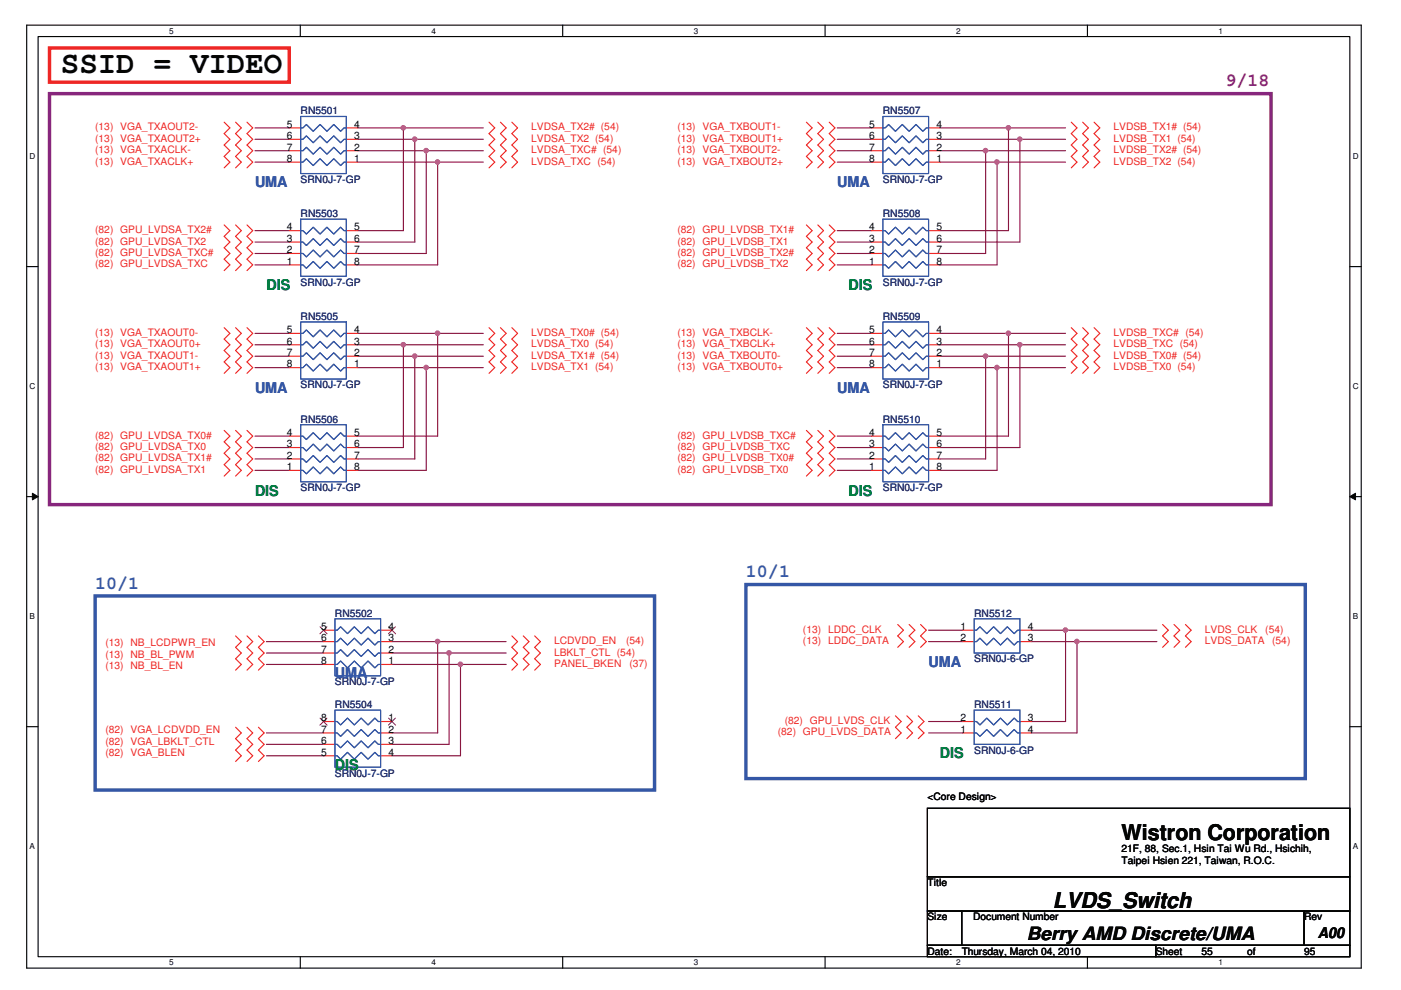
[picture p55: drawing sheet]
<svg xmlns="http://www.w3.org/2000/svg" width="297mm" height="210mm" viewBox="0 0 297 210" stroke-linecap="round" stroke-linejoin="round" font-family="sans-serif">
<defs><g id="words">
<text font-size="6.5" fill="#040503" x="12.9" y="15.6">SSID = VIDEO</text>
<g font-size="4.6" fill="#040503">
<text x="237.8" y="178.1">Wistron Corporation</text>
<text x="223.3" y="192.6">LVDS_Switch</text>
</g>
<text font-size="3.9" fill="#87267d" x="259.8" y="18.3">9/18</text>
<g font-size="3.9" fill="#3457a6">
<text x="20.2" y="124.8">10/1</text>
<text x="158.1" y="122.4">10/1</text>
</g>
<text font-size="3.9" fill="#040503" x="217.7" y="199.4">Berry AMD Discrete/UMA</text>
<g font-size="3.1" fill="#3457a6">
<text x="54.1" y="39.7">UMA</text>
<text x="177.5" y="39.7">UMA</text>
<text x="54.1" y="83.3">UMA</text>
<text x="177.5" y="83.3">UMA</text>
<text x="71" y="143.8">UMA</text>
<text x="196.9" y="141.4">UMA</text>
</g>
<g font-size="3.1" fill="#047e41">
<text x="56.5" y="61.5">DIS</text>
<text x="179.9" y="61.5">DIS</text>
<text x="54.1" y="105.1">DIS</text>
<text x="179.9" y="105.1">DIS</text>
<text x="199.3" y="160.8">DIS</text>
<text x="71" y="163.2">DIS</text>
</g>
<text font-size="3.1" fill="#040503" x="279.4" y="199">A00</text>
<g font-size="2.2" fill="#ee2523">
<text x="20.2" y="27.6">(13) VGA_TXAOUT2-</text>
<text x="112.6" y="27.6">LVDSA_TX2# (54)</text>
<text x="143.6" y="27.6">(13) VGA_TXBOUT1-</text>
<text x="236.1" y="27.6">LVDSB_TX1# (54)</text>
<text x="20.2" y="32.5">(13) VGA_TXACLK-</text>
<text x="20.2" y="30.1">(13) VGA_TXAOUT2+</text>
<text x="20.2" y="34.9">(13) VGA_TXACLK+</text>
<text x="112.6" y="32.5">LVDSA_TXC# (54)</text>
<text x="112.6" y="30.1">LVDSA_TX2 (54)</text>
<text x="112.6" y="34.9">LVDSA_TXC (54)</text>
<text x="143.6" y="30.1">(13) VGA_TXBOUT1+</text>
<text x="143.6" y="34.9">(13) VGA_TXBOUT2+</text>
<text x="143.6" y="32.5">(13) VGA_TXBOUT2-</text>
<text x="236.1" y="30.1">LVDSB_TX1 (54)</text>
<text x="236.1" y="34.9">LVDSB_TX2 (54)</text>
<text x="236.1" y="32.5">LVDSB_TX2# (54)</text>
<text x="20.2" y="49.4">(82) GPU_LVDSA_TX2#</text>
<text x="20.2" y="51.8">(82) GPU_LVDSA_TX2</text>
<text x="143.6" y="51.8">(82) GPU_LVDSB_TX1</text>
<text x="143.6" y="49.4">(82) GPU_LVDSB_TX1#</text>
<text x="20.2" y="54.3">(82) GPU_LVDSA_TXC#</text>
<text x="20.2" y="56.7">(82) GPU_LVDSA_TXC</text>
<text x="143.6" y="56.7">(82) GPU_LVDSB_TX2</text>
<text x="143.6" y="54.3">(82) GPU_LVDSB_TX2#</text>
<text x="20.2" y="71.2">(13) VGA_TXAOUT0-</text>
<text x="112.6" y="71.2">LVDSA_TX0# (54)</text>
<text x="143.6" y="71.2">(13) VGA_TXBCLK-</text>
<text x="236.1" y="71.2">LVDSB_TXC# (54)</text>
<text x="20.2" y="76.1">(13) VGA_TXAOUT1-</text>
<text x="20.2" y="73.6">(13) VGA_TXAOUT0+</text>
<text x="112.6" y="76.1">LVDSA_TX1# (54)</text>
<text x="112.6" y="73.6">LVDSA_TX0 (54)</text>
<text x="143.6" y="73.6">(13) VGA_TXBCLK+</text>
<text x="143.6" y="76.1">(13) VGA_TXBOUT0-</text>
<text x="236.1" y="73.6">LVDSB_TXC (54)</text>
<text x="236.1" y="76.1">LVDSB_TX0# (54)</text>
<text x="20.2" y="78.5">(13) VGA_TXAOUT1+</text>
<text x="112.6" y="78.5">LVDSA_TX1 (54)</text>
<text x="143.6" y="78.5">(13) VGA_TXBOUT0+</text>
<text x="236.1" y="78.5">LVDSB_TX0 (54)</text>
<text x="20.2" y="93">(82) GPU_LVDSA_TX0#</text>
<text x="20.2" y="95.4">(82) GPU_LVDSA_TX0</text>
<text x="143.6" y="93">(82) GPU_LVDSB_TXC#</text>
<text x="143.6" y="95.4">(82) GPU_LVDSB_TXC</text>
<text x="20.2" y="97.8">(82) GPU_LVDSA_TX1#</text>
<text x="20.2" y="100.3">(82) GPU_LVDSA_TX1</text>
<text x="143.6" y="100.3">(82) GPU_LVDSB_TX0</text>
<text x="143.6" y="97.8">(82) GPU_LVDSB_TX0#</text>
<text x="22.4" y="137">(13) NB_LCDPWR_EN</text>
<text x="117.5" y="136.6">LCDVDD_EN</text>
<text x="132.7" y="136.6">(54)</text>
<text x="170.2" y="134.1">(13) LDDC_CLK</text>
<text x="170.2" y="136.6">(13) LDDC_DATA</text>
<text x="255.4" y="136.6">LVDS_DATA</text>
<text x="255.4" y="134.1">LVDS_CLK</text>
<text x="268.3" y="134.1">(54)</text>
<text x="269.7" y="136.6">(54)</text>
<text x="22.4" y="139.5">(13) NB_BL_PWM</text>
<text x="22.4" y="141.9">(13) NB_BL_EN</text>
<text x="117.5" y="139">LBKLT_CTL (54)</text>
<text x="117.5" y="141.4">PANEL_BKEN</text>
<text x="133.5" y="141.4">(37)</text>
<text x="22.4" y="155.4">(82) VGA_LCDVDD_EN</text>
<text x="164.9" y="155.9">(82) GPU_LVDS_DATA</text>
<text x="166.4" y="153.5">(82) GPU_LVDS_CLK</text>
<text x="22.4" y="157.9">(82) VGA_LBKLT_CTL</text>
<text x="22.4" y="160.3">(82) VGA_BLEN</text>
</g>
<g font-size="2.2" fill="#040503">
<text x="60.8" y="27.1">5</text>
<text x="60.8" y="29.5">6</text>
<text x="75.1" y="29.5">3</text>
<text x="75.1" y="27.1">4</text>
<text x="184.3" y="27.1">5</text>
<text x="184.3" y="29.5">6</text>
<text x="198.6" y="29.5">3</text>
<text x="198.6" y="27.1">4</text>
<text x="60.8" y="31.9">7</text>
<text x="60.8" y="34.3">8</text>
<text x="75.1" y="34.3">1</text>
<text x="75.1" y="31.9">2</text>
<text x="184.3" y="31.9">7</text>
<text x="184.3" y="34.3">8</text>
<text x="198.6" y="34.3">1</text>
<text x="198.6" y="31.9">2</text>
<text x="60.8" y="53.7">2</text>
<text x="60.8" y="51.3">3</text>
<text x="60.8" y="48.9">4</text>
<text x="75.1" y="48.9">5</text>
<text x="75.1" y="51.3">6</text>
<text x="75.1" y="53.7">7</text>
<text x="184.3" y="53.7">2</text>
<text x="184.3" y="51.3">3</text>
<text x="184.3" y="48.9">4</text>
<text x="198.6" y="48.9">5</text>
<text x="198.6" y="51.3">6</text>
<text x="198.6" y="53.7">7</text>
<text x="60.8" y="56.1">1</text>
<text x="75.1" y="56.1">8</text>
<text x="184.3" y="56.1">1</text>
<text x="198.6" y="56.1">8</text>
<text x="60.8" y="70.6">5</text>
<text x="75.1" y="70.6">4</text>
<text x="184.3" y="70.6">5</text>
<text x="198.6" y="70.6">4</text>
<text x="60.8" y="73.1">6</text>
<text x="60.8" y="75.5">7</text>
<text x="60.8" y="77.9">8</text>
<text x="75.1" y="77.9">1</text>
<text x="75.1" y="75.5">2</text>
<text x="75.1" y="73.1">3</text>
<text x="184.3" y="73.1">6</text>
<text x="184.3" y="75.5">7</text>
<text x="184.3" y="77.9">8</text>
<text x="198.6" y="77.9">1</text>
<text x="198.6" y="75.5">2</text>
<text x="198.6" y="73.1">3</text>
<text x="60.8" y="94.8">3</text>
<text x="60.8" y="92.4">4</text>
<text x="75.1" y="92.4">5</text>
<text x="75.1" y="94.8">6</text>
<text x="184.3" y="94.8">3</text>
<text x="184.3" y="92.4">4</text>
<text x="198.6" y="92.4">5</text>
<text x="198.6" y="94.8">6</text>
<text x="60.8" y="99.7">1</text>
<text x="60.8" y="97.3">2</text>
<text x="75.1" y="97.3">7</text>
<text x="75.1" y="99.7">8</text>
<text x="184.3" y="99.7">1</text>
<text x="184.3" y="97.3">2</text>
<text x="198.6" y="97.3">7</text>
<text x="198.6" y="99.7">8</text>
<text x="68.1" y="133.6">5</text>
<text x="68.1" y="136">6</text>
<text x="82.4" y="136">3</text>
<text x="82.4" y="133.6">4</text>
<text x="203.6" y="133.6">1</text>
<text x="203.6" y="136">2</text>
<text x="217.9" y="136">3</text>
<text x="217.9" y="133.6">4</text>
<text x="68.1" y="138.4">7</text>
<text x="68.1" y="140.8">8</text>
<text x="82.4" y="140.8">1</text>
<text x="82.4" y="138.4">2</text>
<text x="68.1" y="155.4">7</text>
<text x="68.1" y="152.9">8</text>
<text x="82.4" y="152.9">1</text>
<text x="82.4" y="155.4">2</text>
<text x="203.6" y="155.4">1</text>
<text x="203.6" y="152.9">2</text>
<text x="217.9" y="152.9">3</text>
<text x="217.9" y="155.4">4</text>
<text x="68.1" y="160.2">5</text>
<text x="68.1" y="157.8">6</text>
<text x="82.4" y="157.8">3</text>
<text x="82.4" y="160.2">4</text>
<text x="196.6" y="169.7">&lt;Core Design&gt;</text>
<text x="237.8" y="180.6">21F, 88, Sec.1, Hsin Tai Wu Rd., Hsichih,</text>
<text x="237.8" y="183.2">Taipei Hsien 221, Taiwan, R.O.C.</text>
<text x="196.6" y="187.9">Title</text>
<text x="196.6" y="195.1">Size</text>
<text x="206.3" y="195.1">Document Number</text>
<text x="276.5" y="195.1">Rev</text>
<text x="196.6" y="202.4">Date:</text>
<text x="203.9" y="202.4">Thursday, March 04, 2010</text>
<text x="245" y="202.4">Sheet</text>
<text x="254.7" y="202.4">55</text>
<text x="264.4" y="202.4">of</text>
<text x="276.5" y="202.4">95</text>
</g>
<g font-size="2.2" fill="#252c73">
<text x="63.7" y="24.3">RN5501</text>
<text x="187.2" y="24.3">RN5507</text>
<text x="63.7" y="38.8">SRN0J-7-GP</text>
<text x="187.2" y="38.8">SRN0J-7-GP</text>
<text x="63.7" y="46">RN5503</text>
<text x="187.2" y="46">RN5508</text>
<text x="63.7" y="60.6">SRN0J-7-GP</text>
<text x="187.2" y="60.6">SRN0J-7-GP</text>
<text x="63.7" y="67.8">RN5505</text>
<text x="187.2" y="67.8">RN5509</text>
<text x="63.7" y="82.3">SRN0J-7-GP</text>
<text x="187.2" y="82.3">SRN0J-7-GP</text>
<text x="63.7" y="89.6">RN5506</text>
<text x="187.2" y="89.6">RN5510</text>
<text x="63.7" y="104.1">SRN0J-7-GP</text>
<text x="187.2" y="104.1">SRN0J-7-GP</text>
<text x="71" y="130.8">RN5502</text>
<text x="206.6" y="130.8">RN5512</text>
<text x="206.6" y="140.4">SRN0J-6-GP</text>
<text x="71" y="145.3">SRN0J-7-GP</text>
<text x="71" y="150.1">RN5504</text>
<text x="206.6" y="150.1">RN5511</text>
<text x="206.6" y="159.8">SRN0J-6-GP</text>
<text x="71" y="164.6">SRN0J-7-GP</text>
</g>
<g font-size="1.7" fill="#040503">
<text x="35.9" y="7.1">5</text>
<text x="91.5" y="7.1">4</text>
<text x="147.1" y="7.1">3</text>
<text x="202.7" y="7.1">2</text>
<text x="258.4" y="7.1">1</text>
<text x="6.3" y="33.7">D</text>
<text x="286.8" y="33.7">D</text>
<text x="6.3" y="82.4">C</text>
<text x="286.8" y="82.4">C</text>
<text x="6.3" y="131.2">B</text>
<text x="286.8" y="131.2">B</text>
<text x="6.3" y="180">A</text>
<text x="286.8" y="180">A</text>
<text x="35.9" y="204.6">5</text>
<text x="91.5" y="204.6">4</text>
<text x="147.1" y="204.6">3</text>
<text x="202.7" y="204.6">2</text>
<text x="258.4" y="204.6">1</text>
</g>
</g></defs>
<path d="M5.7 5.3h282.9v200h-282.9zM8.1 7.8h278.1v195h-278.1z" fill="none" stroke="#040503" stroke-width=".24"/>
<g fill="#fff">
<path d="M35.9 5.6h.9v1.9h-.9z"/>
<path d="M35.9 203.1h.9v1.9h-.9z"/>
</g>
<path d="M63.7 5.3v2.5M63.7 202.8v2.5" fill="none" stroke="#040503" stroke-width=".24"/>
<g fill="#fff">
<path d="M91.5 5.6h.9v1.9h-.9z"/>
<path d="M91.5 203.1h.9v1.9h-.9z"/>
</g>
<path d="M119.3 5.3v2.5M119.3 202.8v2.5" fill="none" stroke="#040503" stroke-width=".24"/>
<g fill="#fff">
<path d="M147.1 5.6h.9v1.9h-.9z"/>
<path d="M147.1 203.1h.9v1.9h-.9z"/>
</g>
<path d="M174.9 5.3v2.5M174.9 202.8v2.5" fill="none" stroke="#040503" stroke-width=".24"/>
<g fill="#fff">
<path d="M202.7 5.6h.9v1.9h-.9z"/>
<path d="M202.7 203.1h.9v1.9h-.9z"/>
</g>
<path d="M230.6 5.3v2.5M230.6 202.8v2.5" fill="none" stroke="#040503" stroke-width=".24"/>
<g fill="#fff">
<path d="M258.4 5.6h.9v1.9h-.9z"/>
<path d="M258.4 203.1h.9v1.9h-.9z"/>
<path d="M6.3 32.1h1.2v1.9h-1.2z"/>
<path d="M286.8 32.1h1.2v1.9h-1.2z"/>
<path d="M6.3 80.9h1.2v1.9h-1.2z"/>
<path d="M286.8 80.9h1.2v1.9h-1.2z"/>
</g>
<path d="M5.7 56.5h2.4M286.2 56.5h2.4" fill="none" stroke="#040503" stroke-width=".24"/>
<g fill="#fff">
<path d="M6.3 129.7h1.1v1.9h-1.1z"/>
<path d="M286.8 129.7h1.1v1.9h-1.1z"/>
</g>
<path d="M5.7 105.3h2.4M286.2 105.3h2.4" fill="none" stroke="#040503" stroke-width=".24"/>
<path d="M6.9 104.6l1.2 .7-1.2 .7z" fill="#040503"/>
<path d="M6.9 104.6l1.2 .7-1.2 .7z" fill="none" stroke="#040503" stroke-width=".21"/>
<path d="M286.2 105.3l1.2-.7v1.4z" fill="#040503"/>
<path d="M286.2 105.3l1.2-.7v1.4z" fill="none" stroke="#040503" stroke-width=".21"/>
<g fill="#fff">
<path d="M6.3 178.4h1.1v1.9h-1.1z"/>
<path d="M286.8 178.4h1.1v1.9h-1.1z"/>
</g>
<path d="M5.7 154.1h2.4M286.2 154.1h2.4" fill="none" stroke="#040503" stroke-width=".24"/>
<path d="M83.1 138.5h12.1v19.3" fill="none" stroke="#89163e" stroke-width=".24"/>
<circle cx="95.2" cy="138.4" r=".47" fill="#ca5ca3"/>
<circle cx="95.2" cy="138.4" r=".47" fill="none" stroke="#ca5ca3" stroke-width=".24"/>
<path d="M83.1 136h24.2M92.8 136v19.4h-9.7M95.2 138.5h12.1M83.1 160.2h14.5" fill="none" stroke="#89163e" stroke-width=".24"/>
<circle cx="92.8" cy="136" r=".47" fill="#ca5ca3"/>
<circle cx="92.8" cy="136" r=".47" fill="none" stroke="#ca5ca3" stroke-width=".24"/>
<path d="M196.9 133.6h7.2M196.9 136h7.2M228.3 136h17M245.3 133.6h-19.4v19.4" fill="none" stroke="#89163e" stroke-width=".24"/>
<circle cx="225.9" cy="133.6" r=".47" fill="#ca5ca3"/>
<circle cx="225.9" cy="133.6" r=".47" fill="none" stroke="#ca5ca3" stroke-width=".24"/>
<path d="M228.3 136v19.4M218.7 153h7.2" fill="none" stroke="#89163e" stroke-width=".24"/>
<circle cx="228.3" cy="136" r=".47" fill="#ca5ca3"/>
<circle cx="228.3" cy="136" r=".47" fill="none" stroke="#ca5ca3" stroke-width=".24"/>
<path d="M177.5 70.7h7.3M199.3 70.7h26.6M213.8 70.7v21.8M177.5 92.5h7.3M218.7 133.6h7.2M218.7 136h9.6M218.7 155.4h9.6" fill="none" stroke="#89163e" stroke-width=".24"/>
<circle cx="213.8" cy="70.7" r=".47" fill="#ca5ca3"/>
<circle cx="213.8" cy="70.7" r=".47" fill="none" stroke="#ca5ca3" stroke-width=".24"/>
<path d="M177.5 73.1h7.3M199.3 73.1h26.6M177.5 94.9h7.3M199.3 92.5h14.5" fill="none" stroke="#89163e" stroke-width=".24"/>
<circle cx="216.2" cy="73.1" r=".47" fill="#ca5ca3"/>
<circle cx="216.2" cy="73.1" r=".47" fill="none" stroke="#ca5ca3" stroke-width=".24"/>
<path d="M177.5 29.5h7.3M216.2 29.5h9.7M216.2 73.1v21.8h-16.9" fill="none" stroke="#89163e" stroke-width=".24"/>
<circle cx="216.2" cy="29.5" r=".47" fill="#ca5ca3"/>
<circle cx="216.2" cy="29.5" r=".47" fill="none" stroke="#ca5ca3" stroke-width=".24"/>
<path d="M199.3 29.5h16.9v21.8h-16.9M177.5 51.3h7.3M54.1 70.7h7.2M75.8 70.7h26.7M92.8 70.7v21.8h-17M54.1 92.5h7.2" fill="none" stroke="#89163e" stroke-width=".24"/>
<circle cx="92.8" cy="70.7" r=".47" fill="#ca5ca3"/>
<circle cx="92.8" cy="70.7" r=".47" fill="none" stroke="#ca5ca3" stroke-width=".24"/>
<path d="M54.1 32h7.2M75.8 32h26.7M90.4 32v21.7" fill="none" stroke="#89163e" stroke-width=".24"/>
<circle cx="90.4" cy="31.9" r=".47" fill="#ca5ca3"/>
<circle cx="90.4" cy="31.9" r=".47" fill="none" stroke="#ca5ca3" stroke-width=".24"/>
<path d="M54.1 27.1h7.2M75.8 27.1h26.7M54.1 53.7h7.2M54.1 48.9h7.2M75.8 53.7h14.6" fill="none" stroke="#89163e" stroke-width=".24"/>
<circle cx="85.5" cy="27.1" r=".47" fill="#ca5ca3"/>
<circle cx="85.5" cy="27.1" r=".47" fill="none" stroke="#ca5ca3" stroke-width=".24"/>
<path d="M85.5 27.1v21.8h-9.7M177.5 34.4h7.3M211.4 34.4h14.5" fill="none" stroke="#89163e" stroke-width=".24"/>
<circle cx="211.4" cy="34.4" r=".47" fill="#ca5ca3"/>
<circle cx="211.4" cy="34.4" r=".47" fill="none" stroke="#ca5ca3" stroke-width=".24"/>
<path d="M199.3 34.4h12.1v21.8h-12.1M177.5 56.2h7.3M177.5 77.9h7.3M225.9 77.9h-14.5v21.8" fill="none" stroke="#89163e" stroke-width=".24"/>
<circle cx="211.4" cy="77.9" r=".47" fill="#ca5ca3"/>
<circle cx="211.4" cy="77.9" r=".47" fill="none" stroke="#ca5ca3" stroke-width=".24"/>
<path d="M54.1 75.5h7.2M75.8 75.5h26.7M88 75.5v21.8M199.3 77.9h12.1M54.1 97.3h7.2M177.5 99.7h7.3M199.3 99.7h12.1" fill="none" stroke="#89163e" stroke-width=".24"/>
<circle cx="87.9" cy="75.5" r=".47" fill="#ca5ca3"/>
<circle cx="87.9" cy="75.5" r=".47" fill="none" stroke="#ca5ca3" stroke-width=".24"/>
<path d="M85.5 73.1h17M54.1 94.9h7.2M75.8 97.3h12.2M75.8 94.9h9.7" fill="none" stroke="#89163e" stroke-width=".24"/>
<circle cx="85.5" cy="73.1" r=".47" fill="#ca5ca3"/>
<circle cx="85.5" cy="73.1" r=".47" fill="none" stroke="#ca5ca3" stroke-width=".24"/>
<path d="M54.1 29.5h7.2M88 29.5h14.5M54.1 51.3h7.2M75.8 51.3h12.2M54.1 73.1h7.2M75.8 73.1h9.7v21.8" fill="none" stroke="#89163e" stroke-width=".24"/>
<circle cx="87.9" cy="29.5" r=".47" fill="#ca5ca3"/>
<circle cx="87.9" cy="29.5" r=".47" fill="none" stroke="#ca5ca3" stroke-width=".24"/>
<path d="M75.8 29.5h12.2v21.8M177.5 32h7.3M209 32h16.9M177.5 53.7h7.3" fill="none" stroke="#89163e" stroke-width=".24"/>
<circle cx="209" cy="31.9" r=".47" fill="#ca5ca3"/>
<circle cx="209" cy="31.9" r=".47" fill="none" stroke="#ca5ca3" stroke-width=".24"/>
<path d="M199.3 32h9.7v21.7h-9.7M54.1 77.9h7.2M90.4 77.9v21.8" fill="none" stroke="#89163e" stroke-width=".24"/>
<circle cx="90.4" cy="77.9" r=".47" fill="#ca5ca3"/>
<circle cx="90.4" cy="77.9" r=".47" fill="none" stroke="#ca5ca3" stroke-width=".24"/>
<path d="M75.8 77.9h26.7M177.5 75.5h7.3M225.9 75.5h-16.9v21.8M54.1 99.7h7.2M75.8 99.7h14.6M177.5 97.3h7.3" fill="none" stroke="#89163e" stroke-width=".24"/>
<circle cx="209" cy="75.5" r=".47" fill="#ca5ca3"/>
<circle cx="209" cy="75.5" r=".47" fill="none" stroke="#ca5ca3" stroke-width=".24"/>
<path d="M177.5 27.1h7.3M199.3 27.1h26.6M177.5 48.9h7.3M199.3 75.5h9.7M199.3 97.3h9.7" fill="none" stroke="#89163e" stroke-width=".24"/>
<circle cx="213.8" cy="27.1" r=".47" fill="#ca5ca3"/>
<circle cx="213.8" cy="27.1" r=".47" fill="none" stroke="#ca5ca3" stroke-width=".24"/>
<path d="M54.1 34.4h7.2M102.5 34.4h-9.7v21.8M213.8 27.1v21.8h-14.5M54.1 56.2h7.2" fill="none" stroke="#89163e" stroke-width=".24"/>
<circle cx="92.8" cy="34.4" r=".47" fill="#ca5ca3"/>
<circle cx="92.8" cy="34.4" r=".47" fill="none" stroke="#ca5ca3" stroke-width=".24"/>
<path d="M75.8 34.4h17M75.8 56.2h17M56.5 138.5h12.1M56.5 136h12.1M83.1 157.8h12.1M97.6 140.9h9.7" fill="none" stroke="#89163e" stroke-width=".24"/>
<circle cx="97.6" cy="140.9" r=".47" fill="#ca5ca3"/>
<circle cx="97.6" cy="140.9" r=".47" fill="none" stroke="#ca5ca3" stroke-width=".24"/>
<path d="M56.5 140.9h12.1M56.5 157.8h12.1M56.5 155.4h12.1M83.1 140.9h14.5v19.3M196.9 155.4h7.2M196.9 153h7.2M56.5 160.2h12.1" fill="none" stroke="#89163e" stroke-width=".24"/>
<g fill="none" stroke="#ee2523" stroke-width=".24">
<path d="M47.5 25.9l1.2 1.2-1.2 1.2 1.2 1.2-1.2 1.2 1.2 1.3-1.2 1.2 1.2 1.2-1.2 1.2M50 25.9l1.2 1.2-1.2 1.2 1.2 1.2-1.2 1.2 1.2 1.3-1.2 1.2 1.2 1.2-1.2 1.2M52.4 25.9l1.2 1.2-1.2 1.2 1.2 1.2-1.2 1.2 1.2 1.3-1.2 1.2 1.2 1.2-1.2 1.2M61.3 34.4h2.4M61.3 32h2.4M61.3 29.5h2.4M61.3 27.1h2.4M73.4 34.4h2.4M73.4 32h2.4M73.4 29.5h2.4M73.4 27.1h2.4M103.7 25.9l1.2 1.2-1.2 1.2 1.2 1.2-1.2 1.2 1.2 1.3-1.2 1.2 1.2 1.2-1.2 1.2"/>
<path d="M106.1 25.9l1.2 1.2-1.2 1.2 1.2 1.2-1.2 1.2 1.2 1.3-1.2 1.2 1.2 1.2-1.2 1.2M108.5 25.9l1.2 1.2-1.2 1.2 1.2 1.2-1.2 1.2 1.2 1.3-1.2 1.2 1.2 1.2-1.2 1.2M171 25.9l1.2 1.2-1.2 1.2 1.2 1.2-1.2 1.2 1.2 1.3-1.2 1.2 1.2 1.2-1.2 1.2M173.4 25.9l1.2 1.2-1.2 1.2 1.2 1.2-1.2 1.2 1.2 1.3-1.2 1.2 1.2 1.2-1.2 1.2M175.8 25.9l1.2 1.2-1.2 1.2 1.2 1.2-1.2 1.2 1.2 1.3-1.2 1.2 1.2 1.2-1.2 1.2M184.8 34.4h2.4M184.8 32h2.4M184.8 29.5h2.4M184.8 27.1h2.4M196.9 34.4h2.4M196.9 32h2.4M196.9 29.5h2.4"/>
<path d="M196.9 27.1h2.4M227.1 25.9l1.2 1.2-1.2 1.2 1.2 1.2-1.2 1.2 1.2 1.3-1.2 1.2 1.2 1.2-1.2 1.2M229.5 25.9l1.3 1.2-1.3 1.2 1.3 1.2-1.3 1.2 1.3 1.3-1.3 1.2 1.3 1.2-1.3 1.2M232 25.9l1.2 1.2-1.2 1.2 1.2 1.2-1.2 1.2 1.2 1.3-1.2 1.2 1.2 1.2-1.2 1.2M47.5 47.7l1.2 1.2-1.2 1.2 1.2 1.2-1.2 1.2 1.2 1.2-1.2 1.3 1.2 1.2-1.2 1.2M50 47.7l1.2 1.2-1.2 1.2 1.2 1.2-1.2 1.2 1.2 1.2-1.2 1.3 1.2 1.2-1.2 1.2M52.4 47.7l1.2 1.2-1.2 1.2 1.2 1.2-1.2 1.2 1.2 1.2-1.2 1.3 1.2 1.2-1.2 1.2M61.3 56.2h2.4M61.3 53.7h2.4M61.3 51.3h2.4M61.3 48.9h2.4M73.4 56.2h2.4"/>
<path d="M73.4 53.7h2.4M73.4 51.3h2.4M73.4 48.9h2.4M171 47.7l1.2 1.2-1.2 1.2 1.2 1.2-1.2 1.2 1.2 1.2-1.2 1.3 1.2 1.2-1.2 1.2M173.4 47.7l1.2 1.2-1.2 1.2 1.2 1.2-1.2 1.2 1.2 1.2-1.2 1.3 1.2 1.2-1.2 1.2M175.8 47.7l1.2 1.2-1.2 1.2 1.2 1.2-1.2 1.2 1.2 1.2-1.2 1.3 1.2 1.2-1.2 1.2M184.8 56.2h2.4M184.8 53.7h2.4M184.8 51.3h2.4M184.8 48.9h2.4M196.9 56.2h2.4M196.9 53.7h2.4"/>
<path d="M196.9 51.3h2.4M196.9 48.9h2.4M47.5 69.5l1.2 1.2-1.2 1.2 1.2 1.2-1.2 1.2 1.2 1.2-1.2 1.2 1.2 1.2-1.2 1.3M50 69.5l1.2 1.2-1.2 1.2 1.2 1.2-1.2 1.2 1.2 1.2-1.2 1.2 1.2 1.2-1.2 1.3M52.4 69.5l1.2 1.2-1.2 1.2 1.2 1.2-1.2 1.2 1.2 1.2-1.2 1.2 1.2 1.2-1.2 1.3M61.3 77.9h2.4M61.3 75.5h2.4M61.3 73.1h2.4M61.3 70.7h2.4M73.4 77.9h2.4M73.4 75.5h2.4M73.4 73.1h2.4"/>
<path d="M73.4 70.7h2.4M103.7 69.5l1.2 1.2-1.2 1.2 1.2 1.2-1.2 1.2 1.2 1.2-1.2 1.2 1.2 1.2-1.2 1.3M106.1 69.5l1.2 1.2-1.2 1.2 1.2 1.2-1.2 1.2 1.2 1.2-1.2 1.2 1.2 1.2-1.2 1.3M108.5 69.5l1.2 1.2-1.2 1.2 1.2 1.2-1.2 1.2 1.2 1.2-1.2 1.2 1.2 1.2-1.2 1.3M171 69.5l1.2 1.2-1.2 1.2 1.2 1.2-1.2 1.2 1.2 1.2-1.2 1.2 1.2 1.2-1.2 1.3M173.4 69.5l1.2 1.2-1.2 1.2 1.2 1.2-1.2 1.2 1.2 1.2-1.2 1.2 1.2 1.2-1.2 1.3M175.8 69.5l1.2 1.2-1.2 1.2 1.2 1.2-1.2 1.2 1.2 1.2-1.2 1.2 1.2 1.2-1.2 1.3M184.8 77.9h2.4M184.8 75.5h2.4M184.8 73.1h2.4M184.8 70.7h2.4M196.9 77.9h2.4"/>
<path d="M196.9 75.5h2.4M196.9 73.1h2.4M196.9 70.7h2.4M227.1 69.5l1.2 1.2-1.2 1.2 1.2 1.2-1.2 1.2 1.2 1.2-1.2 1.2 1.2 1.2-1.2 1.3M229.5 69.5l1.3 1.2-1.3 1.2 1.3 1.2-1.3 1.2 1.3 1.2-1.3 1.2 1.3 1.2-1.3 1.3M232 69.5l1.2 1.2-1.2 1.2 1.2 1.2-1.2 1.2 1.2 1.2-1.2 1.2 1.2 1.2-1.2 1.3M47.5 91.3l1.2 1.2-1.2 1.2 1.2 1.2-1.2 1.2 1.2 1.2-1.2 1.2 1.2 1.2-1.2 1.2M50 91.3l1.2 1.2-1.2 1.2 1.2 1.2-1.2 1.2 1.2 1.2-1.2 1.2 1.2 1.2-1.2 1.2M52.4 91.3l1.2 1.2-1.2 1.2 1.2 1.2-1.2 1.2 1.2 1.2-1.2 1.2 1.2 1.2-1.2 1.2M61.3 99.7h2.4M61.3 97.3h2.4M61.3 94.9h2.4"/>
<path d="M61.3 92.5h2.4M73.4 99.7h2.4M73.4 97.3h2.4M73.4 94.9h2.4M73.4 92.5h2.4M171 91.3l1.2 1.2-1.2 1.2 1.2 1.2-1.2 1.2 1.2 1.2-1.2 1.2 1.2 1.2-1.2 1.2M173.4 91.3l1.2 1.2-1.2 1.2 1.2 1.2-1.2 1.2 1.2 1.2-1.2 1.2 1.2 1.2-1.2 1.2M175.8 91.3l1.2 1.2-1.2 1.2 1.2 1.2-1.2 1.2 1.2 1.2-1.2 1.2 1.2 1.2-1.2 1.2M184.8 99.7h2.4M184.8 97.3h2.4M184.8 94.9h2.4M184.8 92.5h2.4"/>
<path d="M196.9 99.7h2.4M196.9 97.3h2.4M196.9 94.9h2.4M196.9 92.5h2.4M50 134.8l1.2 1.2-1.2 1.2 1.2 1.3-1.2 1.2 1.2 1.2-1.2 1.2M52.4 134.8l1.2 1.2-1.2 1.2 1.2 1.3-1.2 1.2 1.2 1.2-1.2 1.2M54.8 134.8l1.2 1.2-1.2 1.2 1.2 1.3-1.2 1.2 1.2 1.2-1.2 1.2M68.6 138.5h2.4M68.6 136h2.4M68.6 133.6h2.4M80.7 138.5h2.4M80.7 136h2.4"/>
<path d="M80.7 133.6h2.4M108.5 134.8l1.2 1.2-1.2 1.2 1.2 1.3-1.2 1.2 1.2 1.2-1.2 1.2M110.9 134.8l1.3 1.2-1.3 1.2 1.3 1.3-1.3 1.2 1.3 1.2-1.3 1.2M113.4 134.8l1.2 1.2-1.2 1.2 1.2 1.3-1.2 1.2 1.2 1.2-1.2 1.2M190.3 132.4l1.2 1.2-1.2 1.2 1.2 1.2-1.2 1.2M192.8 132.4l1.2 1.2-1.2 1.2 1.2 1.2-1.2 1.2M195.2 132.4l1.2 1.2-1.2 1.2 1.2 1.2-1.2 1.2M204.1 136h2.5M204.1 133.6h2.5M216.2 136h2.5M216.2 133.6h2.5M246.5 132.4l1.2 1.2-1.2 1.2 1.2 1.2-1.2 1.2"/>
<path d="M248.9 132.4l1.2 1.2-1.2 1.2 1.2 1.2-1.2 1.2M251.3 132.4l1.2 1.2-1.2 1.2 1.2 1.2-1.2 1.2M50 154.2l1.2 1.2-1.2 1.2 1.2 1.2-1.2 1.2 1.2 1.2-1.2 1.3M52.4 154.2l1.2 1.2-1.2 1.2 1.2 1.2-1.2 1.2 1.2 1.2-1.2 1.3M54.8 154.2l1.2 1.2-1.2 1.2 1.2 1.2-1.2 1.2 1.2 1.2-1.2 1.3M68.6 153h2.4M68.6 155.4h2.4M68.6 157.8h2.4M68.6 140.9h2.4M80.7 153h2.4M80.7 155.4h2.4M80.7 157.8h2.4"/>
<path d="M80.7 140.9h2.4M189.9 151.8l1.2 1.2-1.2 1.2 1.2 1.2-1.2 1.2M192.3 151.8l1.2 1.2-1.2 1.2 1.2 1.2-1.2 1.2M194.7 151.8l1.2 1.2-1.2 1.2 1.2 1.2-1.2 1.2M204.1 153h2.5M204.1 155.4h2.5M216.2 153h2.5M216.2 155.4h2.5M68.6 160.2h2.4M80.7 160.2h2.4"/>
</g>
<path d="M196.6 171.4h89.6v14.5h-89.6zM196.6 185.9h89.6v7.3h-89.6zM196.6 193.2h7.3v7.2h-7.3zM203.9 193.2h72.6v7.2h-72.6zM276.5 193.2h9.7v7.2h-9.7zM196.6 200.4h48.4v2.4h-48.4zM245 200.4h41.2v2.4h-41.2z" fill="none" stroke="#040503" stroke-width=".24"/>
<path d="M10.5 10.2h50.8v7.2h-50.8z" fill="none" stroke="#ee2523" stroke-width=".73"/>
<path d="M10.5 19.9h259v87.1h-259z" fill="none" stroke="#87267d" stroke-width=".73"/>
<path d="M20.2 126.4h118.6v41.1h-118.6zM158.1 123.9h118.6v41.2h-118.6z" fill="none" stroke="#3457a6" stroke-width=".73"/>
<g fill="none" stroke="#3457a6" stroke-width=".24">
<path d="M63.7 34.4h.5l.8-.7 1.4 1.4 1.5-1.4 1.4 1.4 1.5-1.4 1.4 1.4 .7-.7h.5M63.7 32h.5l.8-.8 1.4 1.5 1.5-1.5 1.4 1.5 1.5-1.5 1.4 1.5 .7-.7h.5M63.7 29.5h.5l.8-.7 1.4 1.5 1.5-1.5 1.4 1.5 1.5-1.5 1.4 1.5 .7-.8h.5M63.7 27.1h.5l.8-.7 1.4 1.4 1.5-1.4 1.4 1.4 1.5-1.4 1.4 1.4 .7-.7h.5M63.7 24.7h9.7v12.1h-9.7zM187.2 34.4h.5l.7-.7 1.5 1.4 1.4-1.4 1.5 1.4 1.4-1.4 1.5 1.4 .7-.7h.5M187.2 32h.5l.7-.8 1.5 1.5 1.4-1.5 1.5 1.5 1.4-1.5 1.5 1.5 .7-.7h.5M187.2 29.5h.5l.7-.7 1.5 1.5 1.4-1.5 1.5 1.5 1.4-1.5 1.5 1.5 .7-.8h.5M187.2 27.1h.5l.7-.7 1.5 1.4 1.4-1.4 1.5 1.4 1.4-1.4 1.5 1.4 .7-.7h.5M187.2 24.7h9.7v12.1h-9.7zM63.7 56.2h.5l.8 .7 1.4-1.5 1.5 1.5 1.4-1.5 1.5 1.5 1.4-1.5 .7 .8h.5M63.7 53.7h.5l.8 .8 1.4-1.5 1.5 1.5 1.4-1.5 1.5 1.5 1.4-1.5 .7 .7h.5"/>
<path d="M63.7 51.3h.5l.8 .7 1.4-1.4 1.5 1.4 1.4-1.4 1.5 1.4 1.4-1.4 .7 .7h.5M63.7 48.9h.5l.8 .7 1.4-1.4 1.5 1.4 1.4-1.4 1.5 1.4 1.4-1.4 .7 .7h.5M63.7 46.5h9.7v12.1h-9.7zM187.2 56.2h.5l.7 .7 1.5-1.5 1.4 1.5 1.5-1.5 1.4 1.5 1.5-1.5 .7 .8h.5M187.2 53.7h.5l.7 .8 1.5-1.5 1.4 1.5 1.5-1.5 1.4 1.5 1.5-1.5 .7 .7h.5M187.2 51.3h.5l.7 .7 1.5-1.4 1.4 1.4 1.5-1.4 1.4 1.4 1.5-1.4 .7 .7h.5M187.2 48.9h.5l.7 .7 1.5-1.4 1.4 1.4 1.5-1.4 1.4 1.4 1.5-1.4 .7 .7h.5M187.2 46.5h9.7v12.1h-9.7zM63.7 77.9h.5l.8-.7 1.4 1.5 1.5-1.5 1.4 1.5 1.5-1.5 1.4 1.5 .7-.8h.5M63.7 75.5h.5l.8-.7 1.4 1.5 1.5-1.5 1.4 1.5 1.5-1.5 1.4 1.5 .7-.8h.5M63.7 73.1h.5l.8-.7 1.4 1.4 1.5-1.4 1.4 1.4 1.5-1.4 1.4 1.4 .7-.7h.5M63.7 70.7h.5l.8-.7 1.4 1.4 1.5-1.4 1.4 1.4 1.5-1.4 1.4 1.4 .7-.7h.5"/>
<path d="M63.7 68.3h9.7v12.1h-9.7zM187.2 77.9h.5l.7-.7 1.5 1.5 1.4-1.5 1.5 1.5 1.4-1.5 1.5 1.5 .7-.8h.5M187.2 75.5h.5l.7-.7 1.5 1.5 1.4-1.5 1.5 1.5 1.4-1.5 1.5 1.5 .7-.8h.5M187.2 73.1h.5l.7-.7 1.5 1.4 1.4-1.4 1.5 1.4 1.4-1.4 1.5 1.4 .7-.7h.5M187.2 70.7h.5l.7-.7 1.5 1.4 1.4-1.4 1.5 1.4 1.4-1.4 1.5 1.4 .7-.7h.5M187.2 68.3h9.7v12.1h-9.7zM63.7 99.7h.5l.8 .8 1.4-1.5 1.5 1.5 1.4-1.5 1.5 1.5 1.4-1.5 .7 .7h.5M63.7 97.3h.5l.8 .7 1.4-1.4 1.5 1.4 1.4-1.4 1.5 1.4 1.4-1.4 .7 .7h.5M63.7 94.9h.5l.8 .7 1.4-1.4 1.5 1.4 1.4-1.4 1.5 1.4 1.4-1.4 .7 .7h.5M63.7 92.5h.5l.8 .7 1.4-1.5 1.5 1.5 1.4-1.5 1.5 1.5 1.4-1.5 .7 .8h.5M63.7 90h9.7v12.2h-9.7zM187.2 99.7h.5l.7 .8 1.5-1.5 1.4 1.5 1.5-1.5 1.4 1.5 1.5-1.5 .7 .7h.5"/>
<path d="M187.2 97.3h.5l.7 .7 1.5-1.4 1.4 1.4 1.5-1.4 1.4 1.4 1.5-1.4 .7 .7h.5M187.2 94.9h.5l.7 .7 1.5-1.4 1.4 1.4 1.5-1.4 1.4 1.4 1.5-1.4 .7 .7h.5M187.2 92.5h.5l.7 .7 1.5-1.5 1.4 1.5 1.5-1.5 1.4 1.5 1.5-1.5 .7 .8h.5M187.2 90h9.7v12.2h-9.7zM71 138.5h.5l.7-.8 1.5 1.5 1.4-1.5 1.5 1.5 1.4-1.5 1.5 1.5 .7-.7h.5M71 136h.5l.7-.7 1.5 1.5 1.4-1.5 1.5 1.5 1.4-1.5 1.5 1.5 .7-.8h.5M71 133.6h.5l.7-.7 1.5 1.4 1.4-1.4 1.5 1.4 1.4-1.4 1.5 1.4 .7-.7h.5M71 131.2h9.7v12.1h-9.7zM206.6 131.2h9.6v7.3h-9.6zM206.6 133.6h.4l.8-.7 1.4 1.4 1.5-1.4 1.4 1.4 1.5-1.4 1.4 1.4 .8-.7h.4M206.6 136h.4l.8-.7 1.4 1.5 1.5-1.5 1.4 1.5 1.5-1.5 1.4 1.5 .8-.8h.4M71 153h.5l.7 .7 1.5-1.4 1.4 1.4 1.5-1.4 1.4 1.4 1.5-1.4 .7 .7h.5"/>
<path d="M71 155.4h.5l.7 .7 1.5-1.4 1.4 1.4 1.5-1.4 1.4 1.4 1.5-1.4 .7 .7h.5M71 157.8h.5l.7 .7 1.5-1.4 1.4 1.4 1.5-1.4 1.4 1.4 1.5-1.4 .7 .7h.5M71 150.6h9.7v12.1h-9.7zM71 140.9h.5l.7-.7 1.5 1.4 1.4-1.4 1.5 1.4 1.4-1.4 1.5 1.4 .7-.7h.5M206.6 150.6h9.6v7.2h-9.6zM206.6 155.4h.4l.8 .7 1.4-1.4 1.5 1.4 1.4-1.4 1.5 1.4 1.4-1.4 .8 .7h.4M206.6 153h.4l.8 .7 1.4-1.4 1.5 1.4 1.4-1.4 1.5 1.4 1.4-1.4 .8 .7h.4M71 160.2h.5l.7 .8 1.5-1.5 1.4 1.5 1.5-1.5 1.4 1.5 1.5-1.5 .7 .7h.5"/>
</g>
<path d="M67.9 132.9l1.5 1.5M69.3 132.9l-1.5 1.5M82.4 132.9l1.5 1.5M83.8 132.9l-1.5 1.5M67.9 152.3l1.5 1.4M69.3 152.3l-1.5 1.4M82.4 152.3l1.5 1.4M83.8 152.3l-1.5 1.4" fill="none" stroke="#873d1c" stroke-width=".21"/>
<circle cx="95.2" cy="138.4" r=".47" fill="#ca5ca3"/>
<circle cx="95.2" cy="138.4" r=".47" fill="none" stroke="#ca5ca3" stroke-width=".24"/>
<circle cx="92.8" cy="136" r=".47" fill="#ca5ca3"/>
<circle cx="92.8" cy="136" r=".47" fill="none" stroke="#ca5ca3" stroke-width=".24"/>
<circle cx="225.9" cy="133.6" r=".47" fill="#ca5ca3"/>
<circle cx="225.9" cy="133.6" r=".47" fill="none" stroke="#ca5ca3" stroke-width=".24"/>
<circle cx="228.3" cy="136" r=".47" fill="#ca5ca3"/>
<circle cx="228.3" cy="136" r=".47" fill="none" stroke="#ca5ca3" stroke-width=".24"/>
<circle cx="213.8" cy="70.7" r=".47" fill="#ca5ca3"/>
<circle cx="213.8" cy="70.7" r=".47" fill="none" stroke="#ca5ca3" stroke-width=".24"/>
<circle cx="216.2" cy="73.1" r=".47" fill="#ca5ca3"/>
<circle cx="216.2" cy="73.1" r=".47" fill="none" stroke="#ca5ca3" stroke-width=".24"/>
<circle cx="216.2" cy="29.5" r=".47" fill="#ca5ca3"/>
<circle cx="216.2" cy="29.5" r=".47" fill="none" stroke="#ca5ca3" stroke-width=".24"/>
<circle cx="92.8" cy="70.7" r=".47" fill="#ca5ca3"/>
<circle cx="92.8" cy="70.7" r=".47" fill="none" stroke="#ca5ca3" stroke-width=".24"/>
<circle cx="90.4" cy="31.9" r=".47" fill="#ca5ca3"/>
<circle cx="90.4" cy="31.9" r=".47" fill="none" stroke="#ca5ca3" stroke-width=".24"/>
<circle cx="85.5" cy="27.1" r=".47" fill="#ca5ca3"/>
<circle cx="85.5" cy="27.1" r=".47" fill="none" stroke="#ca5ca3" stroke-width=".24"/>
<circle cx="211.4" cy="34.4" r=".47" fill="#ca5ca3"/>
<circle cx="211.4" cy="34.4" r=".47" fill="none" stroke="#ca5ca3" stroke-width=".24"/>
<circle cx="211.4" cy="77.9" r=".47" fill="#ca5ca3"/>
<circle cx="211.4" cy="77.9" r=".47" fill="none" stroke="#ca5ca3" stroke-width=".24"/>
<circle cx="87.9" cy="75.5" r=".47" fill="#ca5ca3"/>
<circle cx="87.9" cy="75.5" r=".47" fill="none" stroke="#ca5ca3" stroke-width=".24"/>
<circle cx="85.5" cy="73.1" r=".47" fill="#ca5ca3"/>
<circle cx="85.5" cy="73.1" r=".47" fill="none" stroke="#ca5ca3" stroke-width=".24"/>
<circle cx="87.9" cy="29.5" r=".47" fill="#ca5ca3"/>
<circle cx="87.9" cy="29.5" r=".47" fill="none" stroke="#ca5ca3" stroke-width=".24"/>
<circle cx="209" cy="31.9" r=".47" fill="#ca5ca3"/>
<circle cx="209" cy="31.9" r=".47" fill="none" stroke="#ca5ca3" stroke-width=".24"/>
<circle cx="90.4" cy="77.9" r=".47" fill="#ca5ca3"/>
<circle cx="90.4" cy="77.9" r=".47" fill="none" stroke="#ca5ca3" stroke-width=".24"/>
<circle cx="209" cy="75.5" r=".47" fill="#ca5ca3"/>
<circle cx="209" cy="75.5" r=".47" fill="none" stroke="#ca5ca3" stroke-width=".24"/>
<circle cx="213.8" cy="27.1" r=".47" fill="#ca5ca3"/>
<circle cx="213.8" cy="27.1" r=".47" fill="none" stroke="#ca5ca3" stroke-width=".24"/>
<circle cx="92.8" cy="34.4" r=".47" fill="#ca5ca3"/>
<circle cx="92.8" cy="34.4" r=".47" fill="none" stroke="#ca5ca3" stroke-width=".24"/>
<circle cx="97.6" cy="140.9" r=".47" fill="#ca5ca3"/>
<circle cx="97.6" cy="140.9" r=".47" fill="none" stroke="#ca5ca3" stroke-width=".24"/>
<use href="#words"/>
</svg>
